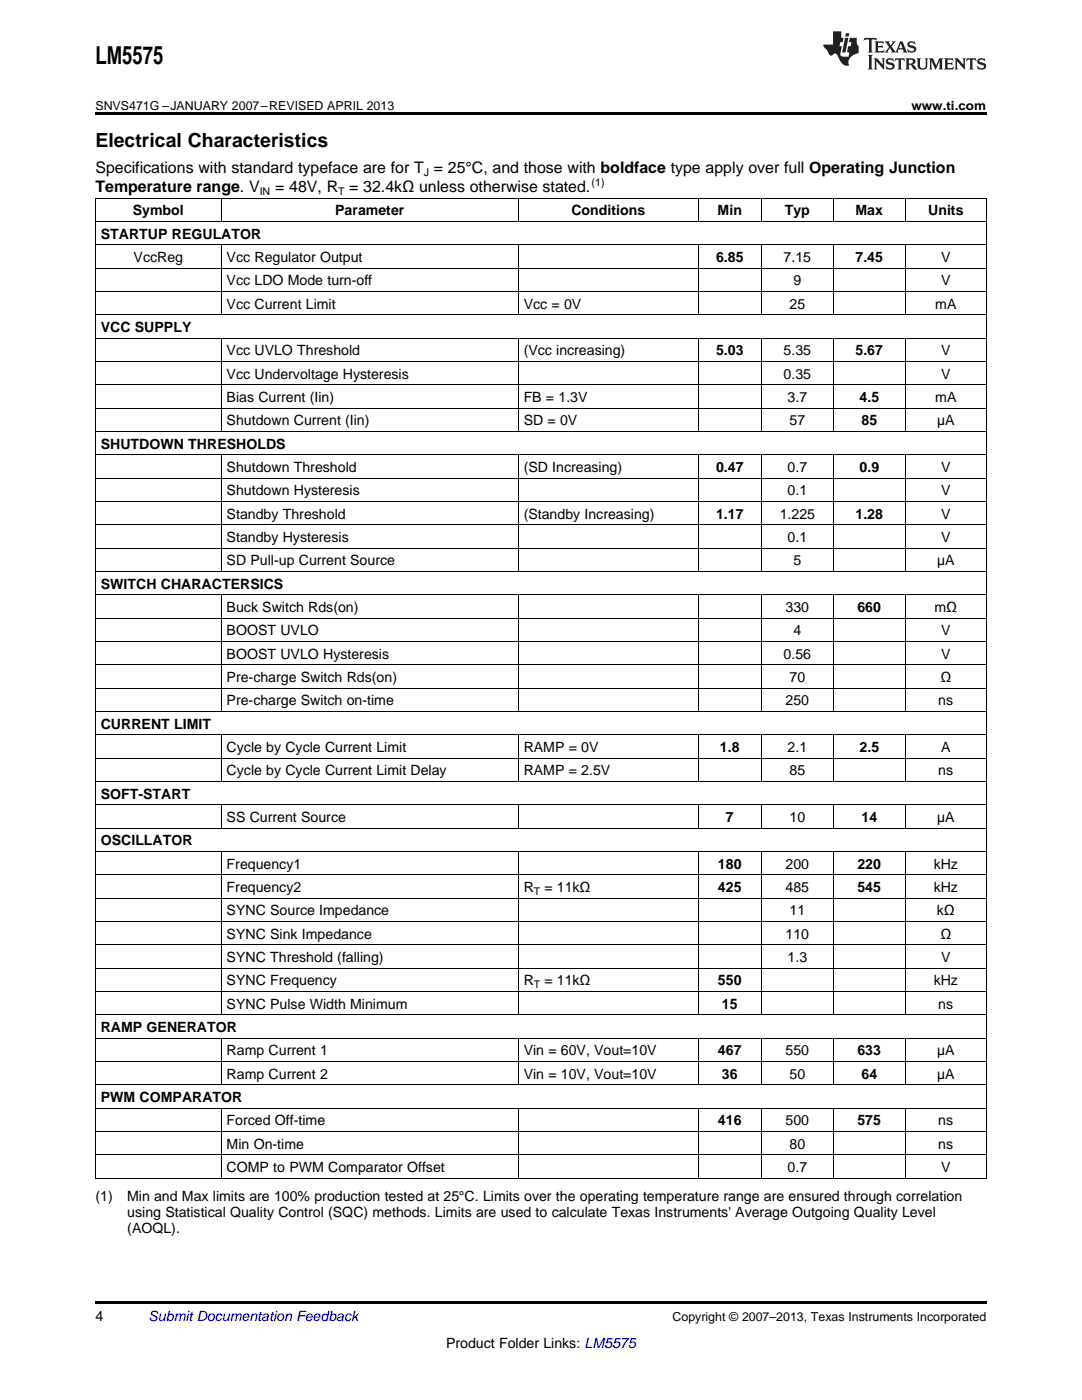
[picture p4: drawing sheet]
<svg xmlns="http://www.w3.org/2000/svg" width="216mm" height="279mm" viewBox="0 0 216 279" stroke-linecap="round" stroke-linejoin="round" font-family="sans-serif">
<defs><g id="words">
<text font-size="4.9" x="19" y="12.8">LM5575</text>
<text font-size="3.9" x="19" y="29.3">Electrical Characteristics</text>
<g font-size="3.2">
<text x="19" y="34.4">Specifications with standard typeface are for T = 25°C, and those with boldface type apply over full Operating Junction</text>
<text x="19" y="38.3">Temperature range. V</text>
<text x="54.9" y="38.3">= 48V, R = 32.4kΩ unless otherwise stated.</text>
</g>
<g font-size="2.8">
<text x="20.1" y="47.6">STARTUP REGULATOR</text>
<text x="26.5" y="43">Symbol</text>
<text x="66.9" y="43">Parameter</text>
<text x="114" y="43">Conditions</text>
<text x="143.2" y="43">Min</text>
<text x="156.6" y="43">Typ</text>
<text x="170.7" y="43">Max</text>
<text x="185.2" y="43">Units</text>
<text x="26.7" y="52.3">VccReg</text>
<text x="45.2" y="52.3">Vcc Regulator Output</text>
<text x="142.9" y="52.3">6.85</text>
<text x="156.4" y="52.3">7.15</text>
<text x="170.7" y="52.3">7.45</text>
<text x="187.8" y="52.3">V</text>
<text x="45.2" y="56.9">Vcc LDO Mode turn-off</text>
<text x="158.3" y="56.9">9</text>
<text x="187.8" y="56.9">V</text>
<text x="45.2" y="61.6">Vcc Current Limit</text>
<text x="104.5" y="61.6">Vcc = 0V</text>
<text x="157.6" y="61.6">25</text>
<text x="186.6" y="61.6">mA</text>
<text x="20.1" y="66.3">VCC SUPPLY</text>
<text x="45.2" y="70.9">Vcc UVLO Threshold</text>
<text x="104.5" y="70.9">(Vcc increasing)</text>
<text x="142.9" y="70.9">5.03</text>
<text x="156.4" y="70.9">5.35</text>
<text x="170.7" y="70.9">5.67</text>
<text x="187.8" y="70.9">V</text>
<text x="45.2" y="75.6">Vcc Undervoltage Hysteresis</text>
<text x="156.4" y="75.6">0.35</text>
<text x="187.8" y="75.6">V</text>
<text x="45.2" y="80.2">Bias Current (Iin)</text>
<text x="104.5" y="80.2">FB = 1.3V</text>
<text x="157.2" y="80.2">3.7</text>
<text x="171.5" y="80.2">4.5</text>
<text x="186.6" y="80.2">mA</text>
<text x="20.1" y="89.5">SHUTDOWN THRESHOLDS</text>
<text x="45.2" y="84.9">Shutdown Current (Iin)</text>
<text x="104.5" y="84.9">SD = 0V</text>
<text x="157.6" y="84.9">57</text>
<text x="171.9" y="84.9">85</text>
<text x="187" y="84.9">µA</text>
<text x="45.2" y="94.2">Shutdown Threshold</text>
<text x="104.5" y="94.2">(SD Increasing)</text>
<text x="142.9" y="94.2">0.47</text>
<text x="157.2" y="94.2">0.7</text>
<text x="171.5" y="94.2">0.9</text>
<text x="187.8" y="94.2">V</text>
<text x="45.2" y="98.8">Shutdown Hysteresis</text>
<text x="157.2" y="98.8">0.1</text>
<text x="187.8" y="98.8">V</text>
<text x="45.2" y="103.5">Standby Threshold</text>
<text x="104.5" y="103.5">(Standby Increasing)</text>
<text x="142.9" y="103.5">1.17</text>
<text x="155.6" y="103.5">1.225</text>
<text x="170.7" y="103.5">1.28</text>
<text x="187.8" y="103.5">V</text>
<text x="45.2" y="108.2">Standby Hysteresis</text>
<text x="45.2" y="112.8">SD Pull-up Current Source</text>
<text x="157.2" y="108.2">0.1</text>
<text x="158.3" y="112.8">5</text>
<text x="187" y="112.8">µA</text>
<text x="187.8" y="108.2">V</text>
<text x="20.1" y="117.5">SWITCH CHARACTERSICS</text>
<text x="45.2" y="122.1">Buck Switch Rds(on)</text>
<text x="156.7" y="122.1">330</text>
<text x="171.1" y="122.1">660</text>
<text x="186.5" y="122.1">mΩ</text>
<text x="45.2" y="126.8">BOOST UVLO</text>
<text x="45.2" y="131.4">BOOST UVLO Hysteresis</text>
<text x="156.4" y="131.4">0.56</text>
<text x="158.3" y="126.8">4</text>
<text x="187.8" y="126.8">V</text>
<text x="187.8" y="131.4">V</text>
<text x="45.2" y="136.1">Pre-charge Switch Rds(on)</text>
<text x="157.6" y="136.1">70</text>
<text x="187.6" y="136.1">Ω</text>
<text x="45.2" y="140.8">Pre-charge Switch on-time</text>
<text x="156.7" y="140.8">250</text>
<text x="187.2" y="140.8">ns</text>
<text x="20.1" y="145.4">CURRENT LIMIT</text>
<text x="45.2" y="150.1">Cycle by Cycle Current Limit</text>
<text x="45.2" y="154.7">Cycle by Cycle Current Limit Delay</text>
<text x="104.5" y="150.1">RAMP = 0V</text>
<text x="104.5" y="154.7">RAMP = 2.5V</text>
<text x="143.7" y="150.1">1.8</text>
<text x="157.2" y="150.1">2.1</text>
<text x="157.6" y="154.7">85</text>
<text x="171.5" y="150.1">2.5</text>
<text x="187.2" y="154.7">ns</text>
<text x="187.8" y="150.1">A</text>
<text x="20.1" y="159.4">SOFT-START</text>
<text x="45.2" y="164">SS Current Source</text>
<text x="144.8" y="164">7</text>
<text x="157.6" y="164">10</text>
<text x="171.9" y="164">14</text>
<text x="187" y="164">µA</text>
<text x="20.1" y="168.7">OSCILLATOR</text>
<text x="45.2" y="173.4">Frequency1</text>
<text x="143.3" y="173.4">180</text>
<text x="156.7" y="173.4">200</text>
<text x="171.1" y="173.4">220</text>
<text x="186.3" y="173.4">kHz</text>
<text x="45.2" y="178">Frequency2</text>
<text x="104.5" y="178">R</text>
<text x="108.6" y="178">= 11kΩ</text>
<text x="143.3" y="178">425</text>
<text x="156.7" y="178">485</text>
<text x="171.1" y="178">545</text>
<text x="186.3" y="178">kHz</text>
<text x="45.2" y="182.7">SYNC Source Impedance</text>
<text x="157.6" y="182.7">11</text>
<text x="186.9" y="182.7">kΩ</text>
<text x="45.2" y="187.3">SYNC Sink Impedance</text>
<text x="45.2" y="192">SYNC Threshold (falling)</text>
<text x="156.7" y="187.3">110</text>
<text x="157.2" y="192">1.3</text>
<text x="187.6" y="187.3">Ω</text>
<text x="187.8" y="192">V</text>
<text x="45.2" y="196.6">SYNC Frequency</text>
<text x="104.5" y="196.6">R</text>
<text x="108.6" y="196.6">= 11kΩ</text>
<text x="143.3" y="196.6">550</text>
<text x="186.3" y="196.6">kHz</text>
<text x="45.2" y="201.3">SYNC Pulse Width Minimum</text>
<text x="144" y="201.3">15</text>
<text x="187.2" y="201.3">ns</text>
<text x="20.1" y="206">RAMP GENERATOR</text>
<text x="45.2" y="210.6">Ramp Current 1</text>
<text x="45.2" y="215.3">Ramp Current 2</text>
<text x="104.5" y="210.6">Vin = 60V, Vout=10V</text>
<text x="104.5" y="215.3">Vin = 10V, Vout=10V</text>
<text x="143.3" y="210.6">467</text>
<text x="144" y="215.3">36</text>
<text x="156.7" y="210.6">550</text>
<text x="157.6" y="215.3">50</text>
<text x="171.1" y="210.6">633</text>
<text x="171.9" y="215.3">64</text>
<text x="187" y="210.6">µA</text>
<text x="187" y="215.3">µA</text>
<text x="20.1" y="219.9">PWM COMPARATOR</text>
<text x="45.2" y="224.6">Forced Off-time</text>
<text x="143.3" y="224.6">416</text>
<text x="156.7" y="224.6">500</text>
<text x="171.1" y="224.6">575</text>
<text x="187.2" y="224.6">ns</text>
<text x="45.2" y="229.2">Min On-time</text>
<text x="45.2" y="233.9">COMP to PWM Comparator Offset</text>
<text x="157.2" y="233.9">0.7</text>
<text x="157.6" y="229.2">80</text>
<text x="187.2" y="229.2">ns</text>
<text x="187.8" y="233.9">V</text>
<text x="19" y="239.7">(1)</text>
<text x="25.4" y="239.7">Min and Max limits are 100% production tested at 25°C. Limits over the operating temperature range are ensured through correlation</text>
<text x="25.4" y="242.9">using Statistical Quality Control (SQC) methods. Limits are used to calculate Texas Instruments' Average Outgoing Quality Level</text>
<text x="25.4" y="246.1">(AOQL).</text>
<text x="19" y="263.6">4</text>
<text x="89" y="269">Product Folder Links: LM5575</text>
</g>
<text font-size="2.8" fill="#0000c8" x="29.6" y="263.6">Submit Documentation Feedback</text>
<g font-size="2.5">
<text x="19" y="21.9">SNVS471G –JANUARY 2007–REVISED APRIL 2013</text>
<text x="181.9" y="21.9">www.ti.com</text>
<text x="134.2" y="263.6">Copyright © 2007–2013, Texas Instruments Incorporated</text>
</g>
<g font-size="2.1">
<text x="84.6" y="35.1">J</text>
<text x="51.8" y="38.9">IN</text>
<text x="67.5" y="38.9">T</text>
<text x="118.1" y="37">(1)</text>
<text x="106.5" y="178.6">T</text>
<text x="106.5" y="197.2">T</text>
</g>
</g></defs>
<path d="M19 22.5h177.8v.5h-177.8zM19 259.7h177.8v.5h-177.8z" fill="#000"/>
<g fill="none" stroke="#000" stroke-width=".2">
<path d="M19 39.5h177.8M19.1 39.6v195.6M44.1 39.6v4.6M103.4 39.6v4.6M139.3 39.6v4.6M151.9 39.6v4.6M166.2 39.6v4.6M180.6 39.6v4.6M196.8 39.6v195.6M19 58.2h177.8M19 53.5h177.8M19 48.8h177.8"/>
<path d="M19 44.2h177.8M44.1 48.9v14M103.4 48.9v14M139.3 48.9v14M151.9 48.9v14M166.2 48.9v14M180.6 48.9v14M19 76.8h177.8M19 72.1h177.8M19 67.5h177.8M19 62.8h177.8M44.1 67.5v18.6"/>
<path d="M103.4 67.5v18.6M139.3 67.5v18.6M151.9 67.5v18.6M166.2 67.5v18.6M180.6 67.5v18.6M19 95.4h177.8M19 90.8h177.8M19 86.1h177.8M19 81.4h177.8M44.1 90.8v23.3M103.4 90.8v23.3M139.3 90.8v23.3"/>
<path d="M151.9 90.8v23.3M166.2 90.8v23.3M180.6 90.8v23.3M19 118.7h177.8M19 114h177.8M19 109.4h177.8M19 104.7h177.8M19 100.1h177.8M44.1 118.7v23.3M103.4 118.7v23.3M139.3 118.7v23.3M151.9 118.7v23.3"/>
<path d="M166.2 118.7v23.3M180.6 118.7v23.3M19 137.3h177.8M19 132.7h177.8M19 128h177.8M19 123.3h177.8M19 155.9h177.8M19 151.3h177.8M19 146.6h177.8M19 142h177.8M44.1 146.7v9.3M103.4 146.7v9.3"/>
<path d="M139.3 146.7v9.3M151.9 146.7v9.3M166.2 146.7v9.3M180.6 146.7v9.3M19 179.2h177.8M19 174.6h177.8M19 169.9h177.8M19 165.3h177.8M19 160.6h177.8M44.1 160.7v4.6M44.1 170v32.6M103.4 160.7v4.6"/>
<path d="M103.4 170v32.6M139.3 160.7v4.6M139.3 170v32.6M151.9 160.7v4.6M151.9 170v32.6M166.2 160.7v4.6M166.2 170v32.6M180.6 160.7v4.6M180.6 170v32.6M19 197.9h177.8M19 193.2h177.8M19 188.5h177.8"/>
<path d="M19 183.9h177.8M19 216.5h177.8M19 211.8h177.8M19 207.2h177.8M19 202.5h177.8M44.1 207.2v9.3M103.4 207.2v9.3M139.3 207.2v9.3M151.9 207.2v9.3M166.2 207.2v9.3M180.6 207.2v9.3M19 235.1h177.8"/>
<path d="M19 230.5h177.8M19 225.8h177.8M19 221.1h177.8M44.1 221.2v14M103.4 221.2v14M139.3 221.2v14M151.9 221.2v14M166.2 221.2v14M180.6 221.2v14"/>
</g>
<g fill="#231f20">
<path d="M172.5 7.6l-.1 .5 .4-.2h.6v.1v2.1l-.2 .4h.9l-.2-.4v-2.1l.1-.1h.5l.5 .2-.2-.5zM174.5 8.3l.2 .3v1.5l-.2 .4h1.8l.2-.6a1.04 1.04 0 0 1-1.3 .2v-.7h.6l.3 .2v-.6l-.3 .2h-.6v-.6l.8-.1 .4 .3-.2-.5zM176.5 8.3l.9 1.1-.9 1.1h.8l-.2-.2 .4-.7 .5 .7-.2 .2h1.5l-.2-.2 .2-.4h.9l.1 .4-.2 .2h1l-.3-.3-.7-1.9h-.5l-.9 2-.8-1 .9-1h-.8l.1 .3-.4 .5-.3-.6 .1-.2zM179.7 8.6l.4 1h-.7zM181.3 8.4a.63 .63 0 0 0-.2 .7 .63 .63 0 0 0 .6 .4l.6 .2 .1 .2a.75 .75 0 0 1-.7 .4 .75 .75 0 0 1-.6-.5l.1 .7 .1-.1a1.11 1.11 0 0 0 1.5-.6 1.13 1.13 0 0 0-1.2-.8l-.1-.4a1.04 1.04 0 0 1 1.2 .2l-.2-.5-.2 .1-.4-.2zM173.2 10.9l.2 .4v2.2l-.2 .4h1l-.3-.4v-2.2l.3-.4zM174.3 11.6l.3 .4v1.5l-.3 .4h.8l-.2-.4v-1.3l1.5 1.7v-1.9l.2-.4h-.7l.2 .4v.9l-1.1-1.3zM177 11.8a.62 .62 0 0 0-.2 .7 .62 .62 0 0 0 .6 .4l.6 .1 .1 .3a.76 .76 0 0 1-.7 .3 .76 .76 0 0 1-.7-.4l.2 .7 .1-.1a1.11 1.11 0 0 0 1.5-.6 1.13 1.13 0 0 0-1.2-.8l-.1-.4a1.04 1.04 0 0 1 1.2 .2l-.2-.6-.2 .1-.5-.1zM178.7 11.6l-.2 .6a.61 .61 0 0 1 .8-.3v1.6l-.2 .4h.9l-.2-.4v-1.6a.63 .63 0 0 1 .7 .3l-.1-.6zM180.6 11.6l.3 .4v1.5l-.3 .4h1l-.2-.2-.1-.8 .6 .2a.76 .76 0 0 0 1.2 .7l-1-1a.58 .58 0 0 0 .6-.5 .58 .58 0 0 0-.5-.6zM181.4 11.9h.1a.45 .45 0 0 1 .5 .1 .45 .45 0 0 1 .1 .5l-.8 .2zM182.9 11.6l.2 .2a2.17 2.17 0 0 0 .3 1.9 .99 .99 0 0 0 1.6-.6v-1.1l.2-.4h-.7l.2 .2a1.92 1.92 0 0 1-.2 1.8 .6 .6 0 0 1-.9-.5v-1.1l.2-.4zM185.4 11.6l.2 .4v1.5l-.2 .4h.7l-.2-.4v-1.4l.8 1.8 .8-1.8v1.4l-.2 .4h.9l-.2-.4v-1.5l.2-.4h-.8l-.6 1.5-.6-1.5zM188.4 11.6l.2 .4v1.5l-.2 .4h1.8l.1-.6a1.04 1.04 0 0 1-1.2 .1v-.6h.5l.4 .2v-.6l-.4 .2h-.5v-.7h.8l.3 .3-.1-.6zM190.5 11.6l.2 .4v1.5l-.2 .4h.7l-.2-.4v-1.3l1.5 1.7v-1.9l.2-.4h-.7l.2 .4v.9l-1.1-1.3zM192.9 11.6l-.1 .6a.61 .61 0 0 1 .7-.3l.1 1.6-.3 .4h1l-.3-.4 .1-1.6a.63 .63 0 0 1 .7 .3l-.1-.6zM195.2 11.8a.62 .62 0 0 0-.2 .7 .62 .62 0 0 0 .6 .4l.6 .1 .1 .3a.76 .76 0 0 1-.7 .3 .76 .76 0 0 1-.6-.4l.1 .7 .1-.1a1.11 1.11 0 0 0 1.6-.6 1.13 1.13 0 0 0-1.3-.8l-.1-.4a1.04 1.04 0 0 1 1.2 .2l-.1-.6-.2 .1-.5-.1z"/>
<path d="M166.2 6.3v2.6h-1.9v.4l.8 .9a.91 .91 0 0 0 1 .8 .56 .56 0 0 1 .5-.3 .56 .56 0 0 1 .5 .3l.4 .8a1.53 1.53 0 0 0 1.9 1.2 1.54 1.54 0 0 1 1-2.1l.9-.3v-1.4a1.52 1.52 0 0 1-.4-1.6h-1.3l-.2 .8h.5l-.2 .8h-.5l-.1 1v.2l.4 .1-.2 .8a1.93 1.93 0 0 1-1.6-.3l.3-1.8h-.5l.2-.8h.4l.2-.8h-.4v-1.3zM168.6 7.6l-.6 2.9h.7l.6-2.9zM168.8 6.6l-.1 .7h.6l.2-.7z"/>
</g>
<use href="#words"/>
</svg>
